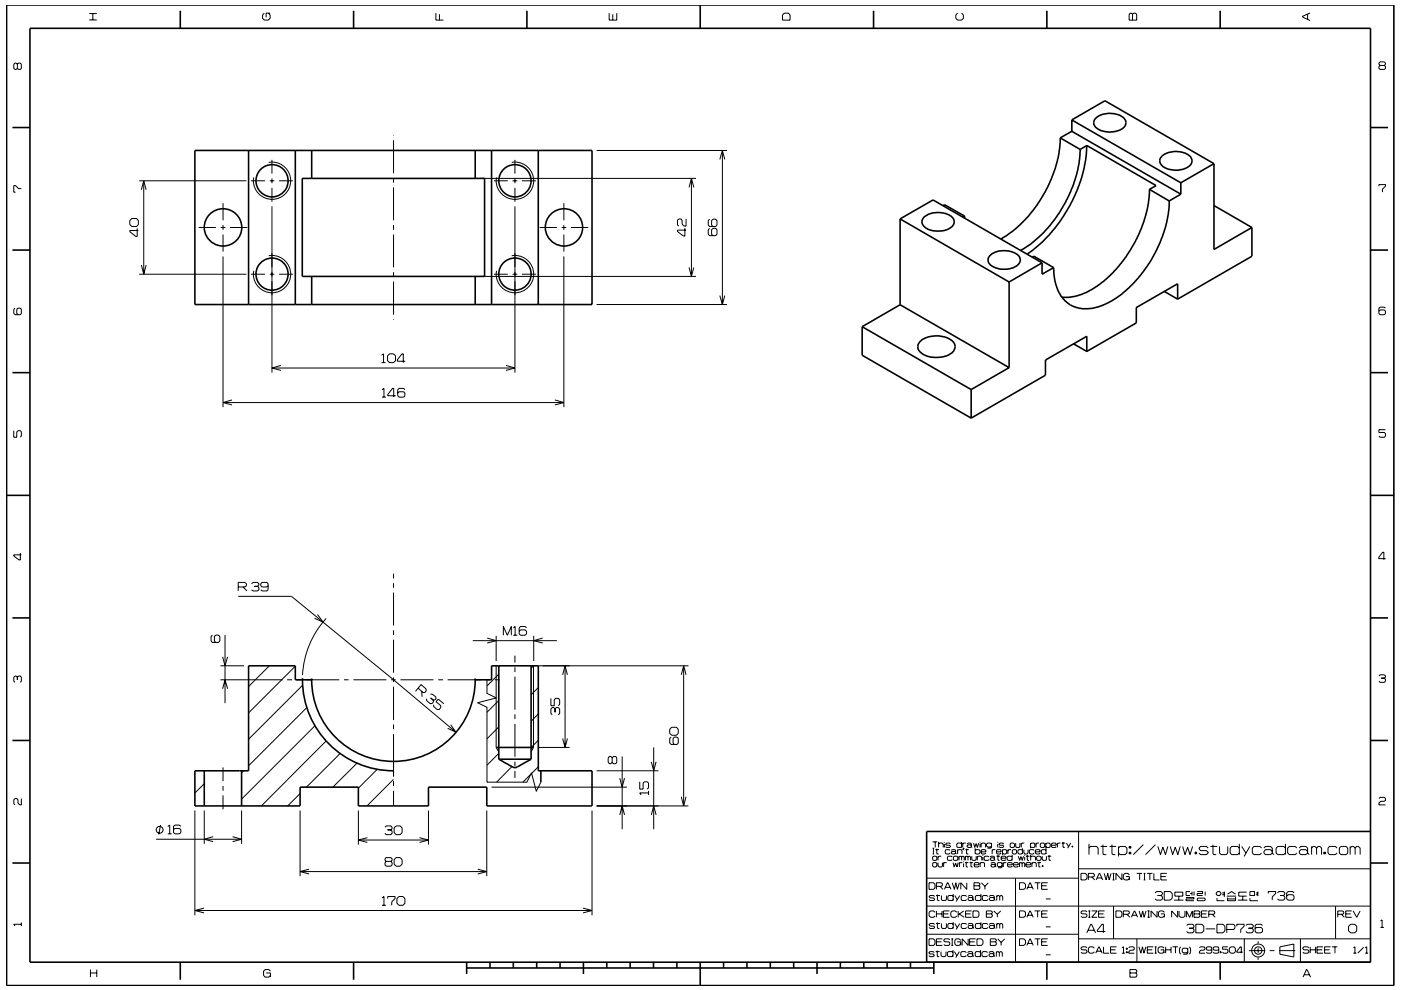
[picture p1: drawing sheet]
<svg xmlns="http://www.w3.org/2000/svg" width="297mm" height="210mm" viewBox="0 0 297 210" stroke-linecap="round" stroke-linejoin="round" font-family="sans-serif">
<g fill="none" stroke="#000" stroke-width=".21">
<path d="M3.7 13.6l-.3-.2h-.2l-.3 .2v.9l.3 .2 .5-.2M3.7 13.6l.2-.2h.4l.2 .2v.9l-.2 .2h-.4l-.2-.2M3.7 13.6v.9M18.9 4.2h1.6M18.9 2.9h1.6M19.7 2.9v1.3M56 2.8l-.3 .4v.7l.3 .4h.9l.4-.4v-.7l-.4-.4M57.3 2.8h-.9v.9M92.4 2.8v1.5h1.6M93.2 3v1.3M129.2 2.8v1.5h1.6v-1.5M129.9 3v1.3"/>
<path d="M166.3 2.8h.8l.4 .4v1.1h-1.6v-1.1zM203 2.8l-.4 .4v.7l.4 .4h.9l.4-.4v-.7l-.4-.4M239.6 2.8h.3l.2 .2 .3-.2h.3l.3 .2v1.3h-1.6v-1.3zM240.1 3v1.3M277.2 3v1.1M277.7 2.7l-1.6 .8v.1l1.6 .8M292.6 13.9l-.2-.3v-.2l.2-.3h.9l.2 .3v.2l-.2 .3M292.6 13.9l-.2 .2v.4l.2 .2h.9l.2-.2v-.4l-.2-.2M292.6 13.9h.9M29.5 38.4h22.7M30.5 38.4v19.8M53.2 38.4h3"/>
<path d="M57 34.5a3.9 3.9 0 0 1 4.6 3.6 3.9 3.9 0 0 1-4.2 4.2 3.9 3.9 0 0 1-3.6-4.7M57.2 38.4h1M57.7 33.9v2.9M57.7 37.8v1.1M57.7 39.8v3M59.2 38.4h2.9M83.4 28.7h.1M83.4 29.8v6.9M83.4 37.8v.9M83.4 39.7v7M101.7 37.8h45.9M104.7 38.4h3"/>
<path d="M108.5 34.5a4 4 0 0 1 4.6 3.6 4 4 0 0 1-4.2 4.2 4 4 0 0 1-3.6-4.7M108.7 38.4h1M109.2 33.9v2.9M109.2 37.8v1.1M109.2 39.8v3M110.7 38.4h2.9M126.5 31.9h27.6M146.1 39.7l.5-1.9 .5 1.9M146.6 37.8v20.8M152.6 33.8l.6-1.9 .5 1.9M153.2 31.9v32.7M292.4 39.5v-.3h1.3v.3l-.6 .6v.7"/>
<path d="M4.5 40h-.6l-.6-.6h-.4v1.4h.4M27.5 46.8l.4-.4h1.1l.3 .4v.8l-.3 .4h-1.1l-.4-.4zM29.1 48.4v1.8h-.3l-1.3-1.1v-.2h1.8M29.5 58.2h22.7M30 56.2l.5 2 .5-2M30 40.3l.5-1.9 .5 1.9M42.1 48.3h3.7M46.8 48.3h1M47.3 54.4v32M47.3 43.1v3.6M47.3 47.7v1.1M47.3 49.7v3.7"/>
<path d="M48.8 48.3h3.6M53.2 58.2h3M57 54.2a4 4 0 0 1 4.7 3.7 4 4 0 0 1-4.2 4.2 4 4 0 0 1-3.7-4.7M57.2 58.2h1M57.7 43.8v35.2M59.2 58.2h2.9M83.4 47.7v1.1M83.4 49.7v7M83.4 57.7v1.1M83.4 59.7v7.1M101.7 58.6h45.9M104.7 58.2h3"/>
<path d="M108.5 54.2a4 4 0 0 1 4.6 3.7 4 4 0 0 1-4.1 4.2 4 4 0 0 1-3.7-4.7M108.7 58.2h1M109.2 43.8v35.2M110.7 58.2h2.9M114.4 48.3h3.7M119.1 48.3h1M119.5 54.4v32M119.5 43.1v3.6M119.5 47.7v1.1M119.5 49.7v3.7M121.1 48.3h3.6M145.2 48.4v1.7h-.3l-1.3-1v-.3h1.9"/>
<path d="M145.5 46.4v1.6h-.5l-.4-.5v-.8l-.2-.3h-.5l-.3 .3v1l.3 .3M146.1 56.7l.5 1.9 .5-1.9M150.5 48.4l-.3 .3v1l.3 .3h1.2l.3-.3v-1l-.3-.3h-.5l-.3 .3v1l.3 .3M150.5 46.5l-.3 .3v.9l.3 .3h1.2l.3-.3v-.9l-.3-.3h-.5l-.3 .3v.9l.3 .3M3.2 65.4l-.3 .2v.9l.3 .3h1.1l.2-.3v-.9l-.2-.2h-.5l-.2 .2v.9l.2 .3M57.7 78.1h51.5M59.6 77.5l-1.9 .6 1.9 .5M80.9 75.3l.4-.3v1.9M80.9 76.9h.8M82.2 75.5l.4-.5h.8l.5 .5v1l-.5 .4h-.8l-.4-.4zM83.4 67.7v.2M85.9 76.6h-1.7v-.3l1-1.2h.3v1.8"/>
<path d="M107.3 77.5l1.9 .6-1.9 .5M126.5 64.6h27.6M152.6 62.7l.6 1.9 .5-1.9M293.7 65.4l-.2-.3h-.9l-.2 .3v1.1l.2 .3h.9l.2-.3v-.5l-.2-.3h-.9l-.2 .3M2.9 91.3v1.4h.7v-1.1l.2-.3h.5l.2 .3v.9l-.2 .2M47.3 85.4h72.2M49.2 84.8l-1.9 .6 1.9 .5M81 82.7l.4-.3v1.8M81 84.2h.8M83.9 83.9h-1.7v-.2l1-1.3h.3v1.8M85.8 82.7l-.2-.3h-1l-.3 .3v1.2l.3 .3h1l.2-.3v-.5l-.2-.3h-1l-.3 .3M117.6 84.8l1.9 .6-1.9 .5"/>
<path d="M293.7 91.1h-1.3v.6h1.1l.2 .3v.5l-.2 .2h-.9l-.2-.2M4.3 117.3v1.5h-.2l-1.2-.9v-.2h1.6M293.8 118.5h-1.5v-.3l.9-1.1h.2v1.6M45 134.7l-.3 .3v1l.3 .3h1.3l.3-.3v-1l-.3-.3h-.5l-.3 .3v1l.3 .3M47.2 139.3l.5 1.9 .6-1.9M47.7 134.7v14.4M50.5 124.5h1.4l.3-.3v-.4l-.3-.3h-1.4v1.8M50.5 126.5h11.3l21.6 17.7 13.3 11.1M51.5 124.5l.9 .8M53.3 123.8l.3-.3h1l.3 .3v.3l-.3 .3M53.9 124.4h.7M54.6 124.4l.3 .3v.4l-.3 .2h-1l-.3-.2"/>
<path d="M56.9 124.2l-.3 .3h-1l-.3-.3v-.4l.3-.3h1l.3 .3v1.3l-.3 .2h-1l-.3-.2M67.3 130.3l1.2 1.6-1.8-.8M69.1 131.2a19.4 19.4 0 0 0-5 12M83.4 121.7v1M83.4 123.7v1M83.4 125.7v7M83.4 133.7v1M83.4 135.7v7M100.2 135.9h17.9M103.3 135.3l1.9 .6-1.9 .5M105.2 134.9v5.3M106.7 134.7v-1.8l.9 1.8 .8-1.8v1.8"/>
<path d="M108.8 133.2l.4-.3v1.8M108.8 134.7h.9M109.2 139.1v1.4M111.6 133.2l-.3-.3h-.9l-.3 .3v1.2l.3 .3h.9l.3-.3v-.5l-.3-.3h-.9l-.3 .3M113.2 134.9v5.3M115.1 135.3l-1.9 .6 1.9 .5M3.7 143.6l-.3-.2h-.2l-.3 .2v.9l.3 .2M3.7 143.6l.2-.2h.4l.2 .2v.9l-.2 .2M3.7 143.6v.6M46.7 141.2h5M46.7 144.2h13.2M47.2 146.1l.5-1.9 .6 1.9"/>
<path d="M57.1 141.2l-4.4 4.4M60.9 144.2h1M62.6 141.3l-9.9 9.9M62.9 144.2h1M64.1 145.4l-11.4 11.4M64.9 144.2h7M65 150.1l-12.3 12.3M66.8 154l-15.6 15.5M69.1 157.2l-13.7 13.7M72.1 159.8l-7.1 7.2M72.9 144.2h1M74.9 144.2h7"/>
<path d="M82.9 144.2h1M83.4 143.7v1M83.4 145.7v7M83.4 153.7v1M83.4 155.7v9M84.9 144.2h7M88.6 146l1.1 .9h.4l.3-.4-.1-.4-1-.9-1.2 1.4M89.4 146.6l.1 1.2M90.4 148.2l.1 .4 .7 .7 .4-.1 .3-.3v-.4M91.3 147.2h.3l.8 .6v.4l-.2 .3h-.3M91.3 148l.6 .5M92.9 144.2h1"/>
<path d="M94.1 149.3l-1.2-1-.5 .5 1 .8 .1 .4-.4 .5h-.4l-.8-.6v-.4M94.9 144.2h7M95.5 153.7l1.2 1.6-1.8-.8M102.9 144.2h1M103.2 144.2v2.9l2 .9-3.9 1.1 1.9 .9v15.9h8.5l1-2 1 3.9 1-1.9M104.9 144.2h1.1M105.2 141.2v17.3l.5 1M105.7 159.8l-2.5 2.5M105.7 154.2l-2.5 2.5M105.7 148.6l-2.5 2.5M105.7 143l-2.5 2.5M109.2 141.5v1"/>
<path d="M109.2 143.5v7M109.2 151.5v1M109.2 153.5v7M113.1 141.2v17.3l-.5 1M113.2 141.2l-.6 .6M114.1 157l-1.5 1.6M114.1 151.4l-1.5 1.6M114.1 145.8l-1.5 1.6M114.1 158.5h6.7M114.1 141.2h31.9M116.8 148.1v1.6h.7v-1.3l.3-.3h.6l.3 .3v1l-.3 .3M117.7 150.4l-.3-.3h-.3l-.3 .3v.9l.3 .3"/>
<path d="M117.7 150.4l.2-.3h.5l.3 .3v.9l-.3 .3M117.7 150.4v.7M119.3 143.1l.5-1.9 .5 1.9M119.3 156.6l.5 1.9 .5-1.9M119.8 141.2v17.3M138.6 158.5v17.4M142.3 156.3l-.3 .3v1l.3 .3h1.3l.2-.3v-1l-.2-.3h-.6l-.3 .3v1l.3 .3M142.4 154.3h1l.4 .4v.8l-.4 .5h-1l-.4-.5v-.8zM144.4 143.1l.5-1.9 .6 1.9M144.9 141.2v29.7M292.4 143.4l.2-.3h.9l.2 .3v.2l-.2 .2M292.9 143.8h.6"/>
<path d="M293.5 143.8l.2 .3v.4l-.2 .2h-.9l-.2-.2M4.5 169.4v1.3h-.3l-.4-.4v-.7l-.2-.2h-.4l-.3 .2v.9l.3 .2M33.1 178h18.1M34 175l-.3 2M35.6 175.3l.4-.3v1.9M35.6 176.9h.8M38.4 175.3l-.3-.3h-1l-.3 .3v1.3l.3 .3h1l.3-.3v-.6l-.3-.3h-1l-.3 .3M41.3 171.9v22.2M43.3 171.9v7.1M43.3 166.2l-2 2M45.2 177.5l-1.9 .5 1.9 .5M47.3 162.8v2.9"/>
<path d="M47.3 166.7v1M47.3 168.7v3M49.3 177.5l1.9 .5-1.9 .5M51.2 171.9v7.1M51.6 163.5l-.4 .4M63.6 168.3l-2.6 2.6M63.6 171.9v13.9M75.7 161.9l-5.1 5.1M76 171.9v7.2M76 178.2h14.8M77.9 177.7l-1.9 .5 1.9 .5M80 163.2l-4 4"/>
<path d="M81.6 175.5l.3-.3h1l.2 .3v.3l-.2 .2M82.2 176h.7M82.9 176l.2 .3v.4l-.2 .3h-1l-.3-.3M83.4 167.7v3.2M83.4 165.7v1M83.4 165.3l-5.6 5.6M83.6 175.6l.4-.4h.8l.5 .4v1l-.5 .4h-.8l-.4-.4zM88.9 177.7l1.9 .5-1.9 .5M90.8 171.9v7.2M103.2 171.9v13.9M104.2 167h28.7M108.5 162.6l-3.2 3.3"/>
<path d="M109.2 161.5v1M109.2 163.5v1.5M114.1 162.6l-3.2 3.3M125.5 171.9v22.2M126.5 170.9h19.5M126.5 163.5h13.1M129.8 160.7l.3-.3h.4l.3 .3v1l-.3 .3h-.4l-.3-.3M129.8 160.7l-.3-.3h-.3l-.3 .3v1l.3 .3h.3l.3-.3M129.8 160.7v1M131.4 165.1l.5 1.9 .5-1.9M131.4 172.8l.5-1.9 .5 1.9M131.9 160.4v15.5"/>
<path d="M135.6 165.8v1.6h.8v-1.3l.2-.3h.6l.3 .3v1l-.3 .3M137.5 168.2h-1.9l.3 .4M137.5 167.8v.8M138.1 161.6l.5 1.9 .5-1.9M138.1 172.8l.5-1.9 .5 1.9M144.4 169l.5 1.9 .6-1.9M197.7 178.6h1M197.7 179.9h.4M197.9 179.9v1.2M198.3 178.6v1.1M198.6 180v1.1h.4M199 179l.2-.2h.6l.2 .2v.7"/>
<path d="M199 178.6v1.1M200.2 178.6v.1M200.2 179v.7M201.5 179l-.2-.2h-.6l-.2 .3 .2 .2h.6l.2 .3-.2 .1h-.6l-.2-.1M203.9 179l-.2-.2h-.7l-.1 .2v.6l.1 .1h.7l.2-.1M203.9 178.6v1.1M204.1 178.8v.9M204.2 179.9h.2l-.2 .4zM204.3 179.9l-.1 .4M204.8 178.8h-.5l-.2 .2M204.9 180v1.1h.4M205 179l.2-.2h.6l.2 .2v.6"/>
<path d="M206 179.4l-.2-.2h-.6l-.2 .2 .2 .3h.6l.2-.1M206 179.6l.1 .1M206.4 178.8l.3 .9 .3-.8 .2 .8 .3-.9M206.8 179.9v1.2M207.8 178.6v.1M207.8 179v.7M208 179l.2-.2h.5l.3 .2v.7M208 178.8v.9M210.2 179l-.2-.2h-.6l-.2 .2v.4l.2 .3h.6l.2-.3M210.2 178.8v.9l-.2 .2h-.6M211.5 178.6v.1M211.5 179v.7"/>
<path d="M212.8 179l-.2-.2h-.6l-.2 .3 .2 .2h.6l.2 .3-.2 .1h-.6l-.2-.1M214.3 178.8h.6l.2 .2v.6l-.2 .1h-.6l-.1-.1v-.6zM215.3 178.8v.8l.2 .1h.6l.1-.1v-.8M216.5 178.8v.9M216.8 179.9v1.2M217.2 178.8h-.5l-.2 .2M218.5 179l.2-.2h.5l.2 .2v.6l-.2 .1h-.5l-.2-.1M218.5 178.8v1.1M219.7 178.8v.9M220.3 178.8h-.5l-.1 .2M220.6 179l.2-.2h.5l.2 .2v.6l-.2 .1h-.5l-.2-.1zM221.7 179l.3-.2h.5l.2 .2v.6l-.2 .1h-.5l-.3-.1"/>
<path d="M221.7 178.8v1.1M221.8 179.9v1.2M222.9 179.3h1l-.1-.5h-.7l-.2 .2v.6l.2 .1h.7l.1-.1M224.2 178.8v.9M224.8 178.8h-.4l-.2 .2M225.1 178.8h.7M225.4 178.6v1.1h.4M226.1 178.8l.5 .8M227 178.8l-.6 1.1M227.3 179.4h.2v.3h-.2zM227.4 179.4v.3M228.7 176.4v27.7"/>
<path d="M230.9 179.9l.3-.4h1.3l.3 .4v1.4M230.9 179v2.3M233.3 179.5h1.4M233.8 179.2v1.9l.2 .2h.6M235.2 179.5h1.4M235.8 179.2v1.9l.2 .2h.5M237.1 179.9l.4-.4h1l.4 .4v1l-.4 .4h-1l-.4-.4M237.1 179.5v2.1M239.4 179.5h.4v.4h-.4zM239.6 179.5v.4M242.4 179.2l-2.1 2.1M245 179.2l-2.1 2.1"/>
<path d="M245.5 179.5l.5 1.8 .5-1.6 .6 1.6 .5-1.8M248.1 179.5l.5 1.8 .6-1.6 .5 1.6 .5-1.8M250.7 179.5l.5 1.8 .6-1.6 .5 1.6 .6-1.8M256.2 179.9l-.4-.4h-1.2l-.4 .4 .4 .5h1.2l.4 .5-.4 .4h-1.2l-.4-.4M256.6 179.5h1.5M257.2 179.2v1.9l.1 .2h.6M258.6 179.5v1.4l.3 .4h1.1l.3-.4v-1.4M262.8 179.9l-.4-.4h-1.2l-.4 .4v1l.4 .4h1.2l.4-.4M262.8 179v2.3M263.3 179.5l.9 1.4M265 179.5l-1.2 2.1M267.5 179.9l-.4-.4h-1.2l-.4 .4v1l.4 .4h1.2l.4-.4"/>
<path d="M268 179.9l.3-.4h1.1l.3 .4v1M272.5 179.9l-.3-.4h-1.3l-.3 .4v1l.3 .4h1.3l.3-.4M272.5 179v2.3M274.9 179.9l-.3-.4h-1.2l-.4 .4v1l.4 .4h1.2l.3-.4M275.5 179.9l.3-.4h1.1l.3 .4v1M278.1 179.9l.3-.4h.4l.3 .4M278.1 179.5v1.8M279.1 179.9l.4-.4h.3l.4 .4v1.4M279.1 179.9v1.4M283.5 179.9l-.4-.4h-1.2l-.3 .4v1l.3 .4h1.2l.4-.4M284.3 179.5h1.1l.3 .4v1l-.3 .4h-1.1l-.3-.4v-1zM286.3 179.9l.3-.4h.3l.4 .4"/>
<path d="M286.3 179.5v1.8M287.3 179.9l.4-.4h.3l.4 .4v1.4M287.3 179.9v1.4M292.4 169.4l.2-.3h.9l.2 .3v.3l-.2 .3h-.8l-.3 .3v.4h1.3M4.5 195.7v.7M4.5 196h-1.6l.3 .4M41.3 193.1h84.2M43.3 192.6l-2 .5 2 .5M63.6 184.9h39.6M65.5 184.4l-1.9 .5 1.9 .5M81 190.5l.4-.3v1.8M81 192h.8"/>
<path d="M81.9 182.7l-.3-.3v-.2l.3-.3h1l.2 .3v.2l-.2 .3M81.9 182.7l-.3 .3v.4l.3 .3h1l.2-.3v-.4l-.2-.3M81.9 182.7h1M82.2 190.6v-.4h1.6v.4l-.7 .7v.7M84 181.9h.8l.5 .4v1l-.5 .4h-.8l-.4-.4v-1zM84.2 190.6l.4-.4h.8l.4 .4v1l-.4 .4h-.8l-.4-.4zM101.3 184.4l1.9 .5-1.9 .5M123.6 192.6l1.9 .5-1.9 .5M196.5 198.2h32.2M196.5 192.2h94.1M196.6 186.3h32.1M197 199.1h.9l.3 .4v.7l-.3 .3h-.9z"/>
<path d="M197 187.2h.9l.3 .4v.7l-.3 .3h-.9zM197.7 181.1h.4M197.7 181.8l.2-.2h.6l.1 .2v.5l-.1 .2h-.6l-.2-.2zM197.7 183.1l.2-.1h.6l.1 .1v.6l-.1 .2h-.6l-.2-.2zM198.2 190.2l-.2-.3h-.8l-.2 .3 .2 .3h.8l.2 .3-.2 .2h-.8l-.2-.2M198.2 196.1l-.2-.2h-.8l-.2 .2 .2 .3h.8l.2 .2-.2 .3h-.8l-.2-.2M198.2 193.5l-.2-.3h-.7l-.3 .3v.8l.3 .3h.7l.2-.3M198.3 180.2h.8M198.5 189.9h.8M198.5 195.9h.8M198.5 188h1.1l.2-.2v-.4l-.2-.2h-1.1v1.4M198.5 199.8h1.1"/>
<path d="M198.5 193.2v1.4M198.5 193.8h1.2M198.7 189.7v1.2l.5 .1M198.7 195.7v1.1l.5 .1M198.9 183v.7l.2 .2h.5l.2-.2v-.7M198.9 181.6v.9M199.3 188l.6 .6M199.6 181.6h-.5l-.2 .2M199.6 189.9v.9l.2 .2h.6l.3-.2v-.9M199.6 195.9v.8l.2 .2h.6l.3-.2v-.8M199.7 193.2v1.4M199.8 199.1h-1.3v1.4h1.3"/>
<path d="M200 193.8h1.1M200.1 183v.9M200.2 188.6l.7-1.4h.1l.6 1.4M200.4 188.2h1M200.7 183h-.5l-.1 .1M201.3 193.2h-1.3v1.4h1.3M201.4 199.3l-.2-.2h-.9l-.2 .5 .2 .2h.9l.2 .2v.3l-.2 .2h-.9l-.2-.2M201.4 180.4l-.1-.2h-.7l-.2 .2v.5l.2 .2h.7l.1-.2M201.7 180.4l.2-.2h.5l.2 .2v.5M201.7 199.1h.4M201.9 199.1v1.4M201.9 187.2l.5 1.4 .2-1.4 .4 1.4 .4-1.4"/>
<path d="M201.9 181.8l-.2-.2h-.7l-.1 .2v.5l.1 .2h.7l.2-.2M202.1 183l.2 .9 .3-.9 .3 .9 .3-.9M202.1 190.2l-.2-.3h-.7l-.2 .3v.6l.2 .2h.7l.2-.2M202.1 196.1l-.2-.2h-.7l-.2 .2v.6l.2 .2h.7l.2-.2M202.1 189.6v1.4M202.1 195.6v1.3M202.1 181.8l.2-.2h.6l.2 .2v.5l-.2 .2h-.6l-.2-.2zM202.4 189.9l.5 .9M202.4 195.9l.5 .8M202.6 180.8l-.2-.2h-.5l-.2 .2 .2 .3h.5l.2-.2M202.6 180.9l.2 .2M202.9 193.5l-.3-.3h-.7l-.3 .3v.8l.3 .3h.7l.3-.3"/>
<path d="M202.9 199.8h.8v.7M203 180.4l.2-.2h.6l.2 .2v.7M203 180.2v.9M203.2 193.2v1.4M203.3 181.8l.2-.2 .4 .2M203.3 181.6v.9M203.4 193.8l1 .8M203.4 183v.9M203.5 189.9l-.8 1.3M203.5 195.9l-.8 1.2M203.7 199.5l-.3-.4h-.7l-.3 .4v.7l.3 .3h.7l.3-.3M203.9 181.8v.7"/>
<path d="M203.9 181.8l.1-.2 .4 .2v.7M204 183h-.4l-.2 .1M204.3 182.7v.2M204.3 183.1v.8M204.3 193.2l-1.1 .8M204.6 183h.7M204.7 180.2h.7M204.7 181.6v.9M204.7 181.8l.1-.2 .4 .2M204.7 193.8h1.1M204.8 182.8v1l.4 .1M204.9 190.2l-.2-.3h-.7l-.2 .3v.6l.2 .2h.7l.2-.2"/>
<path d="M204.9 196.1l-.2-.2h-.7l-.2 .2v.6l.2 .2h.7l.2-.2M205 187.2v1.4l-1.3-1.4v1.4M205.2 190.2l.2-.3h.7l.2 .3v.6M205.2 196.1l.2-.2h.7l.2 .2v.6M205.2 181.8v.7M205.2 181.8l.2-.2 .4 .2v.7M205.3 199.1v1.4l-1.3-1.4v1.4M205.6 183h.7M205.6 199.8h1M205.9 182.8v1l.3 .1M206 193.2h-1.3v1.4h1.3M206 181.6v.7l.2 .2h.6l.2-.2v-.7"/>
<path d="M206.3 193.2h1l.3 .3v.8l-.3 .3h-1zM206.3 190.6l-.2-.2h-.7l-.2 .2 .2 .4h.7l.2-.2M206.3 196.5l-.2-.2h-.7l-.2 .2 .2 .4h.7l.2-.2M206.3 190.8l.2 .2M206.3 196.7l.2 .2M206.5 187.2h1.1l.2 .2-.2 .5 .2 .2v.3l-.2 .2h-1.1zM206.5 187.9h1.1M206.5 183.4h1.1l-.2-.4h-.7l-.2 .1v.6l.2 .2h.7l.2-.2M206.8 180.4l.1-.2h.7l.2 .2v.5l-.2 .2h-.7l-.1-.2M206.8 199.1h-1.2v1.4h1.2M207.1 199.1h1l.3 .4v.7l-.3 .3h-1zM207.2 181.8l.2-.2h.5l.2 .2v.7"/>
<path d="M207.2 181.6v.9M207.8 183.1l.2-.1h.6l.1 .1v.8M207.8 183v.9M208 190.2l-.2-.3h-.8l-.2 .3v.6l.2 .2h.8l.2-.2M208 196.1l-.2-.2h-.8l-.2 .2v.6l.2 .2h.8l.2-.2M208 189.6v1.4M208 195.6v1.3M208 180.7h1v-.3l-.2-.2h-.6l-.2 .2v.5l.2 .2h.6l.2-.2M208.1 187.2l.7 .8M208.4 181.3v.2M208.4 181.8v.7M208.8 188v.6"/>
<path d="M209.1 193.2h1.1l.2 .2-.2 .4 .2 .2v.3l-.2 .3h-1.1zM209.1 193.8h1.1M209.5 190.2l-.3-.3h-.7l-.2 .3v.6l.2 .2h.7l.3-.2M209.5 196.1l-.3-.2h-.7l-.2 .2v.6l.2 .2h.7l.3-.2M209.5 187.2l-.7 .8M209.7 181.8l-.2-.2h-.7l-.1 .2v.5l.1 .2h.7l.2-.2M209.7 190.2l.3-.3h.6l.2 .3v.6M209.7 196.1l.3-.2h.6l.2 .2v.6M209.9 181.8l.2-.2h.5l.3 .2v.5M210 199.1h1l.2 .2-.2 .5 .2 .2v.3l-.2 .2h-1zM210 199.8h1M210.1 183.1l.2-.1h.5l.2 .1v.6"/>
<path d="M210.4 180.2v.9M210.7 193.2l.8 .7M210.8 190.6l-.2-.2h-.6l-.3 .2v.2l.3 .2h.6l.2-.2M210.8 196.5l-.2-.2h-.6l-.3 .2v.2l.3 .2h.6l.2-.2M210.8 190.8l.2 .2M210.8 196.7l.2 .2M210.9 182.2l-.3-.3h-.5l-.2 .3 .2 .3h.5l.3-.2M210.9 182.3l.1 .2M211 183.5l-.2-.2h-.5l-.2 .2 .2 .4h.5l.2-.2M211 183.7l.2 .2M211 180.2h-.4l-.2 .2M211.3 181.6h.7"/>
<path d="M211.3 180.7h1l-.2-.5h-.6l-.2 .2v.5l.2 .2h.6l.2-.2M211.3 190.2l.2-.3 .5 .3M211.3 189.9v1.1M211.3 195.9v1M211.3 196.1l.2-.2 .5 .2M211.5 193.9v.7M211.5 199.1l.8 .8M211.6 181.4v1l.3 .1M212 190.2l.2-.3 .4 .3v.8M212 190.2v.8M212 196.1v.8M212 196.1l.2-.2 .4 .2v.8"/>
<path d="M212.2 193.2l-.7 .7M212.3 182h1v-.2l-.2-.2h-.6l-.2 .2v.5l.2 .2h.6l.2-.2M212.3 199.9v.6M212.5 183.1l-.2-.1h-.7l-.2 .1v.5l.2 .2h.7l.2-.2M212.5 183v.9l-.2 .2h-.7M212.6 180.4l.1-.2h.6l.1 .2v.5l-.1 .2h-.6l-.1-.2M212.6 180.2v1.1M212.7 183v.9M213 199.1l-.7 .8M213.4 183h-.5l-.2 .1M213.6 183.4h1l-.1-.4h-.7l-.2 .1v.6l.2 .2h.7l.1-.2M213.7 180.2v.9"/>
<path d="M214.4 180.2h-.5l-.2 .2M214.6 181.8l-.2-.2h-.7l-.2 .2v.5l.2 .2h.7l.2-.2M214.6 181.3v1.2M214.6 180.4l.2-.2h.5l.2 .2v.5l-.2 .2h-.5l-.2-.2zM214.9 183.4h1l-.2-.4h-.6l-.2 .1v.6l.2 .2h.6l.2-.2M215.3 186.3v17.8M215.9 181.6l.3 .9 .2-.8 .3 .8 .3-.9M216.2 183v.9M216.2 183.1l.2-.1 .3 .1M216.2 199.1h.9l.3 .4v.7l-.3 .3h-.9zM216.2 187.2h.9l.3 .4v.7l-.3 .3h-.9zM216.2 193.2h.9l.3 .3v.8l-.3 .3h-.9z"/>
<path d="M216.7 183.1l.2-.1 .4 .1v.8M216.7 183.1v.8M216.8 180.4l-.2-.2h-.6l-.2 .2v.5l.2 .2h.6l.2-.2M217.1 180.2v.7l.2 .2h.5l.2-.2v-.7M217.3 181.3v.2M217.3 181.8v.7M217.5 183.4h1l-.1-.4h-.7l-.2 .1v.6l.2 .2h.7l.1-.2M217.5 181.6h.8M217.7 194.6l.7-1.4 .7 1.4M217.7 188.6l.7-1.4 .7 1.4M217.8 181.4v1l.4 .1M217.9 194.1h1"/>
<path d="M217.9 188.2h1M218.5 181.8l.2-.2h.6l.2 .2v.7M218.5 181.3v1.2M218.8 183.1l.2-.1h.5l.2 .1v.8M218.8 183v.9M219.2 180.4l-.1-.2h-.7l-.2 .2v.5l.2 .2h.7l.1-.2M219.4 199.1h1.2M219.4 193.2h1.2M219.4 187.2h1.2M219.5 180.7h1l-.2-.5h-.6l-.2 .2v.5l.2 .2h.6l.2-.2M219.8 181.8l.2-.2h.5l.2 .2v.5l-.2 .2h-.5l-.2-.2zM220 183h.7"/>
<path d="M220 187.2v1.4M220 193.2v1.4M220 199.1v1.4M220.3 182.8v1l.3 .1M220.8 199.8h1.1M220.8 193.8h1.1M220.8 187.9h1.1M221 183.6h.1v.2h-.1zM221 181.6v.7l.1 .2h.6l.2-.2v-.7M221.1 183.6v.2M221.7 196.6h1.1M221.7 190.7h1.1"/>
<path d="M221.8 180.4l-.2-.2h-.6l-.2 .2v.5l.2 .2h.6l.2-.2M222.1 199.1h-1.3v1.4h1.3M222.1 187.2h-1.3v1.4h1.3M222.1 193.2h-1.3v1.4h1.3M222.1 181.6h.8M222.4 181.4v1l.4 .1M228.7 199.1h61.9M228.7 184.3h61.9M229.2 185.2h.9l.4 .4v.7l-.4 .3h-.9zM230.4 197.9l.9-1.9h.1l.9 1.9M230.5 193.4l-.2-.2h-.9l-.2 .2 .2 .4h.9l.2 .2v.3l-.2 .3h-.9l-.2-.3M230.7 197.3h1.3"/>
<path d="M230.8 186h1l.2-.2v-.3l-.2-.3h-1v1.4M230.8 193.2h.4M230.8 194.6h.4M231 193.2v1.4M231.5 186l.6 .6M231.5 193.2h1.1l-1.1 1.4h1.1M232.4 186.6l.6-1.4h.2l.6 1.4M232.6 186.2h1M232.9 193.8h1.1M234.1 185.2l.4 1.4 .4-1.4 .3 1.4 .4-1.4M234.2 193.2h-1.3v1.4h1.3M234.4 197.6h-1.7v-.3l.9-1.3h.3v1.9"/>
<path d="M235.9 185.2h.4M235.9 186.6h.4M236.1 185.2v1.4M236.1 192.2v6.9M236.6 193.2h1l.3 .3v.8l-.3 .3h-1zM237.9 185.2v1.4l-1.3-1.4v1.4M238.2 193.9h1l.2-.2v-.3l-.2-.2h-1v1.4M238.7 185.9h.7v.7M238.9 193.9l.7 .7M239.4 180.8h.4v.3h-.4zM239.4 185.6l-.3-.4h-.6l-.3 .4v.7l.3 .3h.6l.3-.3M239.6 180.8v.3"/>
<path d="M239.9 194.6l.6-1.4 .7 1.4M240.1 194.1h.9M241 185.2h1.1M241 199.1v5M241.5 193.2l.4 1.4 .4-1.4 .3 1.4 .4-1.4M241.6 185.2v1.4M242.5 185.2h.4M242.5 186.6h.4M242.7 185.2v1.4M243.2 185.2h1.1M243.3 193.2h.5M243.3 194.6h.5"/>
<path d="M243.5 193.2v1.4M243.8 185.2v1.4M244.6 185.2v1.4h1.2M244.9 189.4l.3-.3h1l.3 .3v.2l-.3 .3M245.3 193.2v1.4l-1.2-1.4v1.4M245.4 189.9h.8M246.1 193.8h.8v.8M246.1 185.9h1.1M246.2 189.9l.3 .3v.5l-.3 .2h-1l-.3-.2M246.8 189.1h1.3l.4 .4v1l-.4 .4h-1.3zM246.9 193.5l-.4-.3h-.6l-.3 .3v.8l.3 .3h.6l.4-.3M247.4 185.2h-1.3v1.4h1.3"/>
<path d="M248.9 190.9h2M249.1 189.2h1.7v.9h-1.7zM249.7 193.2v1.4l-1.3-1.4v1.4M249.9 190.1v.8M250 193.2v1.1l.3 .3h.6l.3-.3v-1.1M251.5 190.4h1.6v.3h-1.6v.3h1.6M251.5 194.6v-1.4l.7 1.4 .6-1.4v1.4M251.6 196.3l.3-.3h1l.3 .3v.3l-.3 .3M252.1 196.9h.8M252.3 189.1h-.8v.8h.8M252.3 189.5h.4M252.7 189.1v.8"/>
<path d="M252.9 196.9l.3 .2v.5l-.3 .3h-1l-.3-.3M253.1 193.2h1.1l.2 .2-.2 .4 .2 .3v.2l-.2 .3h-1.1zM253.1 193.8h1.1M253.2 189.1v.8M253.4 180.8h.3v.3h-.3zM253.5 196h1.3l.4 .5v.9l-.4 .5h-1.3zM253.5 180.8v.3M253.8 189.1h1.2v.4h-1.2v.4h1.2M254 190.5h1.4l.1 .4-.1 .1h-1.4l-.2-.1zM254.7 193.8h1.1M255.5 189.1v.8M255.6 197h2"/>
<path d="M256 193.2h-1.3v1.4h1.3M256.3 193.9h1l.3-.2v-.3l-.3-.2h-1v1.4M257 193.9l.6 .7M258 196h1.3l.4 .5v.9l-.4 .5h-1.3zM258 190.5v.5h1.6M258.1 189.1h.5l.3 .3v.2l-.3 .3h-.5l-.2-.3v-.2zM259.1 189.4h.5M259.1 189.8h.5M259.6 189.1v1.1M260.1 190.1h2M260.1 197.1h1.4l.3-.2v-.6l-.3-.3h-1.4v1.9M260.3 190.7h1.7"/>
<path d="M260.3 190.4v.6h1.7v-.6M260.3 189.6l.8-.5 .9 .5M262.2 196.5v-.5h1.6v.5l-.7 .6v.8M262.5 190.9h2M263.5 190.1v.8M263.8 199.1v5M264.2 196.3l.3-.3h.9l.3 .3v.3l-.3 .3M264.3 189.2h-1.7v.9h1.7M264.7 196.9h.7M265 189.1h1v.8h-1zM265 190.5v.5h1.7M265.4 196.9l.3 .2v.5l-.3 .3h-.9l-.3-.3"/>
<path d="M266.3 189.4h.4M266.3 189.8h.4M266.7 189.1v1M266.7 199.6v.5M267.7 196.3l-.3-.3h-1l-.3 .3v1.3l.3 .3h1l.3-.3v-.6l-.3-.3h-1l-.3 .3M268.9 189.5v-.4h1.6v.4l-.8 .7v.7M269.7 180.6l-.3-.4h-1.1l-.3 .4v.3l.3 .4h1.1l.3-.4M269.7 180.9l.4 .4M270.8 189.4l.3-.3h1l.3 .3v.2l-.3 .3M271.4 189.9h.7M272.1 189.9l.3 .3v.5l-.3 .2h-1l-.3-.2M274.4 189.4l-.3-.3h-1l-.3 .3v1.3l.3 .2h1l.3-.2v-.6l-.3-.3h-1l-.3 .3"/>
<path d="M275.7 199.1v5M277.2 180.6l-.3-.4h-1.1l-.3 .4v.3l.3 .4h1.1l.3-.4M277.2 180.9l.4 .4M280.7 180.8h.3v.3h-.3zM280.9 180.8v.3M283.2 192.2v6.9M283.6 193.9h1.1l.2-.2v-.3l-.2-.2h-1.1v1.4M284.4 193.9l.6 .7M285.3 193.8h1.1M285.9 196.5l.5-.5h.8l.5 .5v.9l-.5 .5h-.8l-.5-.5zM286.6 193.2h-1.3v1.4h1.3M286.9 193.2l.8 1.4 .7-1.4"/>
<path d="M292.7 195.4l.3-.3v1.6M292.7 196.7h.7M19.2 206.4h1.3M19.2 205.7v1.6M20.5 205.7v1.6M56.5 206.4h.9v.9M57.4 206l-.4-.4h-.8l-.3 .4v.9l.3 .4h.8l.4-.4M198.1 202l-.2-.2h-.8l-.2 .2 .2 .3h.8l.2 .3-.2 .3h-.8l-.2-.2M198.4 201.8h.8M198.7 201.6v1.2l.4 .1M199.5 201.8v.9l.2 .2h.7l.2-.2v-.9M201.7 200.5h.4"/>
<path d="M202.1 202l-.3-.2h-.7l-.2 .2v.7l.2 .2h.7l.3-.2M202.1 201.5v1.4M202.3 201.8l.6 .9M203.4 201.8l-.8 1.3M204.9 202l-.3-.2h-.7l-.2 .2v.7l.2 .2h.7l.3-.2M205.1 202.1l.3-.3h.6l.2 .3v.6M206.2 202.5l-.2-.2h-.6l-.3 .2v.2l.3 .2h.6l.2-.2M206.2 202.7l.3 .2M207.9 202.1l-.2-.3h-.7l-.2 .3v.6l.2 .2h.7l.2-.2M207.9 201.5v1.4M209.4 202.1l-.2-.3h-.8l-.2 .3v.6l.2 .2h.8l.2-.2M209.7 202.1l.2-.3h.6l.2 .3v.6"/>
<path d="M210.7 202.5l-.2-.2h-.6l-.2 .2 .2 .4h.6l.2-.2M210.7 202.7l.2 .2M211.2 201.8v1.1M211.2 202.1l.2-.3 .5 .3M211.9 202.1l.2-.3 .4 .3v.8M211.9 202.1v.8M217.7 200.5l.7-1.4 .7 1.4M217.9 200.1h1M221.7 202.5h1.1M230.5 201l-.2-.2h-.9l-.2 .4 .2 .3h.9l.2 .2v.3l-.2 .2h-.9l-.2-.2M232 201.1l-.3-.3h-.6l-.3 .3v.8l.3 .3h.6l.3-.3M232.3 202.2l.7-1.4 .7 1.4"/>
<path d="M232.5 201.8h1M234 200.8v1.4h1.2M235.5 201.5h1M236.7 200.8h-1.2v1.4h1.2M237.9 202.2h.6M237.9 201l.3-.2v1.4M238.8 201.1h.2v.2h-.2zM238.8 201.9h.2v.2h-.2zM238.9 201.1v.2M238.9 201.9v.2M239.3 201l.2-.2h.8l.2 .2v.3l-.2 .2h-.7l-.3 .4v.3h1.2M239.6 205.6h1.2l.2 .3-.2 .5 .2 .2v.4l-.2 .3h-1.2z"/>
<path d="M239.6 206.4h1.2M241.5 200.8l.4 1.4 .3-1.4 .3 1.4 .4-1.4M243.2 201.5h1.1M244.5 200.8h-1.3v1.4h1.3M244.8 200.8h.4M244.8 202.2h.4M245 200.8v1.4M246.1 201.5h.7v.7M246.8 201.1l-.3-.3h-.6l-.4 .3v.8l.4 .3h.6l.3-.3M247.1 201.5h1.2M247.1 200.8v1.4M248.3 200.8v1.4"/>
<path d="M248.6 200.8h1.2M249.2 200.8v1.4M250.4 200.8a1.09 1.09 0 0 0 0 1.6M251.8 201.3l-.2-.2h-.7l-.2 .2v.6l.2 .2h.7l.2-.2M251.8 201.1v1.1l-.2 .2h-.7M252.1 200.8a1.1 1.1 0 0 1 0 1.6M254.3 201l.2-.2h.8l.2 .2v.3l-.2 .2h-.7l-.3 .4v.3h1.2M256.9 201.3l-.2 .2h-.7l-.2-.2v-.3l.2-.2h.7l.2 .2v1l-.2 .2h-.7l-.2-.2M258.4 201.3l-.2 .2h-.8l-.2-.2v-.3l.2-.2h.8l.2 .2v1l-.2 .2h-.8l-.2-.2M258.7 201.9h.2v.2h-.2zM258.8 201.9v.2M260.3 200.8h-1.1v.5h.9l.2 .2v.5l-.2 .2h-.7l-.2-.2"/>
<path d="M260.6 201.1l.4-.3h.6l.3 .3v.8l-.3 .3h-.6l-.4-.3zM263.5 202h-1.3v-.2l.8-1h.2v1.4M264.8 201.6h3.4M266.7 201.1v1M266.7 203.1v.5M269.2 201.6h1M271.2 201.6h3.4M274.3 203l-2.9-.6v-1.6l2.9-.6v2.8M276.3 207.3l.7-1.6h.1l.8 1.6M276.5 206.8h1.1M277.5 201l-.2-.2h-.9l-.2 .4 .2 .3h.9l.2 .2v.3l-.2 .2h-.9l-.2-.2M277.8 201.5h1.1"/>
<path d="M277.8 200.8v1.4M278.9 200.8v1.4M279.2 201.5h1.1M280.5 200.8h-1.3v1.4h1.3M280.8 201.5h1.1M282.1 200.8h-1.3v1.4h1.3M282.4 200.8h1.1M283 200.8v1.4M286.9 202.2h.7M286.9 201l.4-.2v1.4M289.1 200.9l-1.2 1.3M289.4 202.2h.7"/>
<path d="M289.4 201l.4-.2v1.4"/>
<circle cx="33.9" cy="176" r=".73"/>
<circle cx="266.8" cy="201.6" r="1.38"/>
<circle cx="266.8" cy="201.6" r=".79"/>
</g>
<g fill="none" stroke="#000" stroke-width=".34">
<path d="M1.4 1.1h294.1v207.9h-294.1zM6.4 6h284.2v198.1h-284.3zM38.2 2.3v3.7M75 2.3v3.7M111.7 2.3v3.7M148.5 1.1v4.9M185.2 2.3v3.7M222 2.3v3.7M258.7 2.3v3.7M2.6 27h3.7M41.3 31.9h84.2v32.7h-84.2zM52.7 31.9v32.7"/>
<path d="M62.6 31.9v32.7M64.1 37.8h38.6v20.8h-38.6zM66.1 31.9v5.9M100.8 31.9v5.9M104.2 31.9v32.7M114.1 31.9v32.7M224.8 29.2l-.1 2.4-.7 3.1-1.2 3.4-1.1 2.5-1.9 3-1.8 2.3-3.2 3-2.6 1.8M224.8 29.2l4.2 2.5M227.2 27.8l23.2 13.4M227.2 27.8l-2.4 1.4M227.2 25.4l23.2 13.4M227.2 25.4v2.4"/>
<path d="M227.2 25.4l7.1-4 23.1 13.3M229 31.7l-.2 2.8-.6 2.8-1.3 3.5-1.6 3.3-1.7 2.5-2.2 2.6-2.7 2.4-2.3 1.5M230.4 30.9l-1.4 .8M230.4 30.9l14.7 8.5-1.4 .8M230.4 30.9l-.2 2.9-.8 3.8-1.1 2.9-1.4 3-1.9 3.1-2.5 3.1-2.3 2.3-2.4 1.9M232.3 25.1a4.8 4.8 0 0 1 6.1 .1 1.57 1.57 0 0 1-1.1 2.4 4.8 4.8 0 0 1-5.2-.9l-.2-.8zM246.3 33.1a4.7 4.7 0 0 1 6.2 .3 1.53 1.53 0 0 1-1 2.2 5 5 0 0 1-5.3-.6l-.3-.6v-.6zM250.4 38.8v2.4M257.4 34.7v18.2l8-4.6M257.4 34.7l-7 4.1M290.6 27h3.7M2.6 53h3.7"/>
<path d="M66.1 58.6v6M100.8 58.6v6M190.8 46.4l7-4 23.1 13.3M190.8 46.4v18.2l-8 4.7M190.8 46.4l23.2 13.4M195.8 46.2a4.9 4.9 0 0 1 6.2 0 1.55 1.55 0 0 1-.9 2.4 5.3 5.3 0 0 1-5.2-.6l-.5-.9zM199.9 43.6l.4-.2 4.2 2.4M204.5 45.8v.4M204.5 45.8l-.4 .3M209.9 54.2a4.6 4.6 0 0 1 6.3 .4 1.69 1.69 0 0 1-1.3 2.2 4.5 4.5 0 0 1-5.3-1.1l-.1-.8zM214 59.8v18.2M218.9 54.5l.3-.2 4.2 2.5"/>
<path d="M220.9 55.7l-6.9 4.1M243.7 40.2l4.2 2.4M243.7 40.2l-.1 2.2-.4 2.2-1.2 3.9-1.4 2.9-2.8 4.3-3.1 3.4-2.1 1.6-1.2 .8-3 1.2-1.8 .4-1.4-.1M247.9 42.6l-.2 2.6-.9 3.9-1.1 2.9-2 3.7-2.3 3.2-2.2 2.3-2.6 2-2.2 1.3-1.4 .6-2.2 .4-1.9-.1-2-.7-1.4-1.2-1.1-1.7-.8-2.5-.2-2.5-2.5 1.4v-2.4M250.4 41.2l-2.5 1.4M257.4 43.6l8 4.7M265.4 48.3v6l-15.7 9.2-2.9-1.7M290.6 53h3.7M2.6 79h3.7M182.8 69.3v6M182.8 69.3l23.1 13.3M182.8 75.3l23.1 13.4"/>
<path d="M190.8 64.6l23.2 13.4M195 72.5a5.5 5.5 0 0 1 7.2 .2 1.83 1.83 0 0 1-1.2 2.6 5.6 5.6 0 0 1-6.1-.9l-.3-.9zM214 78l-8.1 4.6M227.6 72.9l2.8 1.6M230.4 74.5v-3.2l-8.7 5.1v3.2l-15.8 9.1M249.7 60.2l-8.8 5v3.3l-10.5 6M249.7 60.2v3.3M290.6 79h3.7M205.9 82.6v6.1M1.4 105.1h4.9M290.6 105.1h4.9M2.6 131.1h3.7"/>
<path d="M290.6 131.1h3.7M2.6 157.1h3.7M64.1 144.2v-.2a19.3 19.3 0 0 0 19.3 19.5M105.2 158.5h7.9M105.7 141.2v19.8M112.6 141.2v19.8M290.6 157.1h3.7M43.3 163.5v7.4M51.2 163.5v7.4M76 167h-12.4v3.9h-22.3v-7.4h11.4v-22.3h9.9v3h3.5v-.2a17.3 17.3 0 0 0 17.3 17.5 17.3 17.3 0 0 0 17.4-17.5v.2h3.4v-3h9.9v22.3h11.4v7.4h-22.3v-3.9h-12.4v3.9h-14.8v-3.9M105.7 161l2 1.1a2.22 2.22 0 0 0 1.6 .7l3.3-1.8M105.7 161h6.9"/>
<path d="M114.7 163.5v2.4M290.6 176.4h-94.1v27.7M2.6 183h3.7M290.6 183h3.7M38.2 204.1v3.7M75 204.1v3.7M98.9 205.3h99.1M98.9 204.1v2.5M103.9 204.1v1.2M108.8 204.1v1.2M113.8 204.1v1.2M118.7 204.1v1.2"/>
<path d="M123.7 204.1v2.5M128.6 204.1v1.2M133.6 204.1v1.2M138.6 204.1v1.2M143.5 204.1v1.2M148.5 204.1v4.9M153.4 204.1v1.2M158.4 204.1v1.2M163.3 204.1v1.2M168.3 204.1v1.2M173.2 204.1v2.5M178.2 204.1v1.2"/>
<path d="M183.1 204.1v1.2M188.1 204.1v1.2M193 204.1v1.2M198 204.1v2.5M222 204.1v3.7M258.7 204.1v3.7"/>
<circle cx="57.7" cy="38.3" r="3.4"/>
<circle cx="109.2" cy="38.3" r="3.4"/>
<circle cx="47.3" cy="48.2" r="4"/>
<circle cx="57.7" cy="58.1" r="3.4"/>
<circle cx="109.2" cy="58.1" r="3.4"/>
<circle cx="119.6" cy="48.2" r="4"/>
</g>
</svg>
